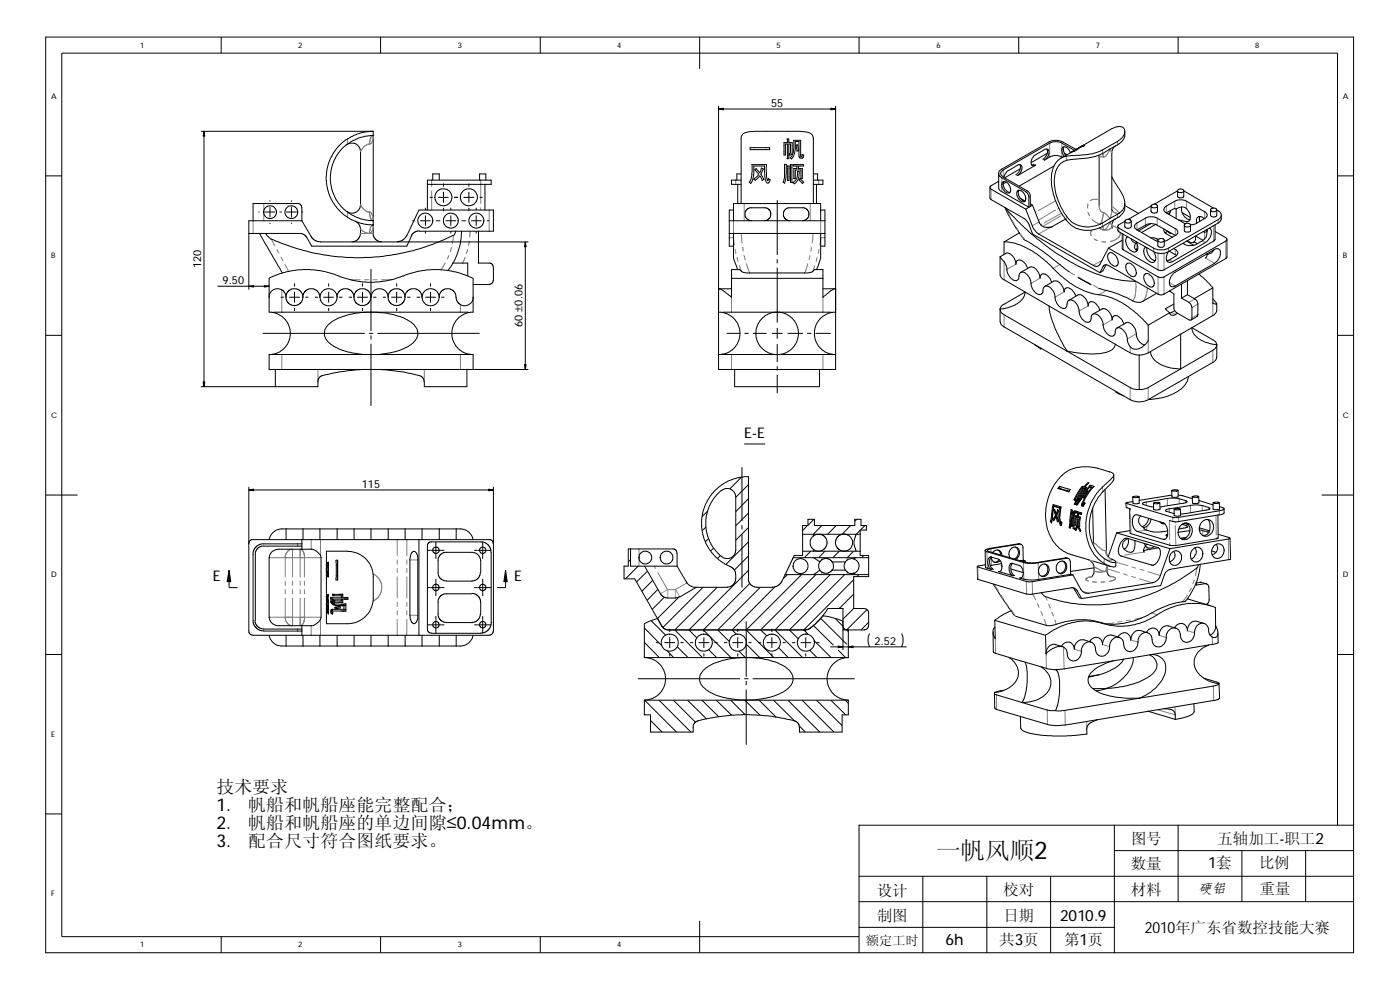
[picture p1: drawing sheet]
<svg xmlns="http://www.w3.org/2000/svg" width="420mm" height="297mm" viewBox="0 0 420 297" stroke-linecap="round" stroke-linejoin="round" font-family="sans-serif">
<defs><g id="words">
<text font-size="7.4" x="280.9" y="257.8">一帆风顺2</text>
<g font-size="5.3">
<text x="64.9" y="237.9">技术要求</text>
<text x="64.9" y="243.3">1.</text>
<text x="74.5" y="243.3">帆船和帆船座能完整配合；</text>
<text x="64.9" y="248.7">2.</text>
<text x="74.5" y="248.7">帆船和帆船座的单边间隙≤0.04mm。</text>
<text x="64.9" y="254">3.</text>
<text x="74.5" y="254">配合尺寸符合图纸要求。</text>
</g>
<g font-size="4.7">
<text x="339.4" y="253.1">图号</text>
<text x="365.3" y="253.1">五轴加工-职工2</text>
<text x="339.3" y="260.8">数量</text>
<text x="362.6" y="260.5">1套</text>
<text x="377.9" y="260.5">比例</text>
<text x="263.1" y="268.8">设计</text>
<text x="301.1" y="268.6">校对</text>
<text x="339.3" y="268.6">材料</text>
<text x="378" y="268.2">重量</text>
<text x="263.1" y="276.4">制图</text>
<text x="301.2" y="276.4">日期</text>
<text x="318.2" y="276.4">2010.9</text>
<text x="343.6" y="279.9">2010年广东省数控技能大赛</text>
<text x="283.8" y="283.5">6h</text>
<text x="299.9" y="283.6">共3页</text>
<text x="319.4" y="283.7">第1页</text>
</g>
<g font-size="4.4">
<text x="223.4" y="131.4">E-E</text>
<text x="63.8" y="174.4">E</text>
<text x="154.3" y="174.4">E</text>
</g>
<text font-size="4.1" x="359.8" y="268.1">硬铝</text>
<text font-size="4" x="259.8" y="283.6">额定工时</text>
<g font-size="3.3">
<text x="231.4" y="32">55</text>
<text x="60.4" y="80.5" transform="rotate(-90 60.4 80.5)">120</text>
<text x="66.8" y="85.2">9.50</text>
<text x="156.8" y="98.2" transform="rotate(-90 156.8 98.2)">60 ±0.06</text>
<text x="108.5" y="146.3">115</text>
<text x="262.5" y="193.4">2.52</text>
</g>
<g font-size="2.3">
<text x="42.1" y="14.3">1</text>
<text x="89.5" y="14.3">2</text>
<text x="137.4" y="14.3">3</text>
<text x="185.3" y="14.3">4</text>
<text x="233.1" y="14.3">5</text>
<text x="281" y="14.3">6</text>
<text x="328.8" y="14.3">7</text>
<text x="376.7" y="14.3">8</text>
<text x="15.3" y="29.6">A</text>
<text x="403" y="29.6">A</text>
<text x="15.3" y="77.4">B</text>
<text x="403" y="77.4">B</text>
<text x="15.3" y="125.3">C</text>
<text x="403" y="125.3">C</text>
<text x="15.3" y="173.2">D</text>
<text x="403" y="173.2">D</text>
<text x="15.3" y="221">E</text>
<text x="15.3" y="268.9">F</text>
<text x="42.1" y="284.2">1</text>
<text x="89.5" y="284.2">2</text>
<text x="137.4" y="284.2">3</text>
<text x="185.3" y="284.2">4</text>
</g>
</g></defs>
<g fill="none" stroke="#000" stroke-width=".3">
<path d="M13.7 11.1h392.5v274.8h-392.5zM66.4 11.1v4.8M114.2 11.1v4.8M162.1 11.1v4.8M210 11.1v9.6M257.8 11.1v4.8M305.7 11.1v4.8M353.6 11.1v4.8M60.3 39.4h51.7M61.2 39.4v76.6M112 39.4v31.2l.9 1.4 1.7 .6M112 39.4l-1.9 .2a13.9 13.9 0 0 0-12.1 12.3l-.1 2.1 .2 2 1.2 3.6 2.1 3.2 1.4 1.3 1.5 1.1a15.5 15.5 0 0 0 6.1 2.2l1.7 .1"/>
<path d="M215.6 31.8v79.1h35.2v-79.1M215.6 32.7h35.2M337.6 39.4v1.1a3.7 3.7 0 0 1-2.2 3l-4.5 2.6a21.1 21.1 0 0 1-8.8 1.7 5.7 5.7 0 0 0-4.3 1.8 6.8 6.8 0 0 0-1.4 4.1l.1 1.6a18.7 18.7 0 0 0 5.2 11.4 8.6 8.6 0 0 0 9.2 .2l5.6-3.4 .8-1.2 .3-1.8a19.8 19.8 0 0 0-3.4-6.5l-.5-1M13.7 52.8h4.8M98 54.2h.1M99.6 47h.1M104.1 43.5l1-.5h1.4l1.2 1 .5 1.2-.1 16.9-.7 1.2-1 .6-1.2 .1-1.1-.6M112.1 40.7l-1.9 .1a12.6 12.6 0 0 0-11 11v3.3l.9 3.2 1.4 2.6 1.5 1.8 1.2 .9M128.3 55.3h19.1v-1.3h-19.1v9M128.9 59.2h1M129.9 54v-1.8h1.9v1.8M131.5 59.2h3.1"/>
<path d="M133.1 55.1v.9M133.1 57.6v3.2M136.2 59.2h1.3M139.1 59.2h3.2M140.7 55.1v.9M140.7 57.6v3.2M143.9 54v-1.8h1.9v1.8M143.9 59.2h1M145.5 55.3v7.7M221.4 55.3v5.8M222.4 52.2h-1.3v1.8M222.4 54h-2.9v1.3h2.9"/>
<path d="M225.1 44.2h5.9v.7h-5.9zM225.6 49.4h4.4v3.7l.4 1.1 .2-.7a.76 .76 0 0 1 .4 .9 .76 .76 0 0 1-.6 .6l-.4-.4-.4-1-.2-3.8h-3.2v2.3l-.3 1.9-.6 1.1-.4-.5 .6-1.1 .1-.8zM226.5 50.9l.4-.3 1.1 1.2 .5-1.4a.46 .46 0 0 1 .6 .3 .46 .46 0 0 1-.2 .6l-.6 1 1 1.5-.5 .3-.8-1.3-1.3 1.3-.5-.4 .6-.4a.94 .94 0 0 0 .6-1.4zM235.5 49.3l.6 .1-.2 4-.4 1.6-.5-.4 .5-1.3zM236.2 41.7h.5v1.1h1v3.2l-.1 .3a.42 .42 0 0 1-.5 .2 .42 .42 0 0 1-.3-.4l.4-.1v-2.8h-.5v4.4h-.5l.1-4.4h-.6v3.3h-.4v-3.7h1zM236.3 49.8h.6l-.1 4.3h-.5zM237.2 49.4h.5v5.3h-.5zM238.1 49.4h3v.4h-1.4l-.2 .8h1.3v2.9h-.4v-2.5h-1.7v2.5h-.5v-2.9h.9l.2-.8h-1.2zM238.2 42.1h2.1v4.8l.4-.1v-.5l.5 .2-.3 .9h-1l-.1-.6v-4.4h-1.1l-.2 3.4-.3 1-.6 .9-.4-.3 .4-.5 .5-1.2zM238.9 43.5h.5l.3 1.7-.5 .1zM239.4 51.4l.5 .1-.3 2.2-1.2 1.4-.5-.3a2.83 2.83 0 0 0 1.5-2.5zM240.1 53.5l1.1 1.2-.4 .4-1-1.1z"/>
<path d="M244.1 52.2h1.3v1.8M244.1 54h2.9v1.3h-2.9M245 55.3v5.8M297.1 56.2v3.3l10.7 6.3 1.1 1.5 1 2.9 20.2 11.6M299.7 52v4.6l.2 .3 8.9 5.3M299.7 54.4l-2.4 1.3-.2 .7 10.7 6.4M300.7 54.8l.5-.3h.4l1.1 .8a2.5 2.5 0 0 1 .4 2.5l-.8 .1-.9-.6-.7-1.3zM301.1 55.1l.5 1.7 .9 .8 .6 .1M301.2 54.5l-.1 .6M302 54.6l-.9 .5M305.5 57.2l.7-.1 .7 .5a2.44 2.44 0 0 1 .6 2.9l-.7 .1-.5-.3-.7-.8-.5-1.1v-.7zM305.8 57.1l-.2 .9 .3 1 .8 1 1 .3-1.5-.8"/>
<path d="M306.1 49.4l.1 .3-.1 1.4-1.2 1.3M306.2 50.7l-4.7 2.7M310.3 49.3l-.7 .2M314.2 44.7l.1 1.5-.6 1-.7 .6M314.3 46l-4.8 2.8M316.3 49.8l-10.4 6M318.9 47.2l-1.4-.5h-1.3l-1.1 .3-1.7 1 .7-.5 .7-1.3-.2-1.3-.8-.2-3.3 1.9-.7 .8-.3 .9v.9l.4 .5 .9-.1-5.4 3.1 .7-.7a1.83 1.83 0 0 0 .1-2.5l-.5-.1-3.3 1.9-.6 .7-.5 1.2M319.3 44.1a2.75 2.75 0 0 0 .6 2.5M319.4 46l.8 .4M321.2 45.8l-.4-.9-.6-.6-.5-.2h-.6a1.34 1.34 0 0 0-.2 1.8l.5 .9M322.2 45.3l-.9 .5M322.2 45.3l.1 .1"/>
<path d="M322.3 45.4l-1.2 .4-2.7 1.6M322.4 45.2l1.4-.6-1.5 .8M322.5 45.2l-4.1-2.4-.9-.3-1.7 .1-15.3 8.9-.2 .8 .8 .8 7.8 4.7 .3 .7v3.4M322.9 44.8l-4.4-2.4-1.3-.3-1.4 .1-1.1 .4-14.8 8.7-.2 1.1 .8 .9 7.9 4.6 .4 1.2v3.1M322.9 44.8l-.3 .3M323.1 44.9l-1.7 .8M323.1 44.9h.1M323.1 44.9l-.9 .4M323.5 44.6l-.4 .1M323.5 44.6h.1M323.8 44.3l-.5 .3M323.8 44.3h.1"/>
<path d="M323.8 44.3l-.3 .3M324.2 44.1l-1.3 .7M324.2 44.1l-.4 .3M324.2 44.1h.1M324.5 44.1h-.3M324.5 44l1-.4-1 .5M324.5 43.9l-.6 .3M324.5 43.9l9.3-5.3a3.6 3.6 0 0 1 3.3-.3l.3 .4a3.4 3.4 0 0 1-2 3.7l-4.5 2.6a14.1 14.1 0 0 1-6.7 1.6l-3.7 .2a5.8 5.8 0 0 0-4.9 5.4l-.1 1.8 .3 2.9 .9 3.1 1.1 2.4a11.3 11.3 0 0 0 6 6.4l1.7 .3h1.7l2.7-.7 5.9-3.3 .8-.7a3.3 3.3 0 0 0 1-2.3v-1.1M324.5 44h.1M324.5 43.9l-.3 .2M324.5 44v.1M324.7 43.8l.5-.3-.7 .5z"/>
<path d="M329.8 46.6l.1 15.1M334.9 43.7a2.38 2.38 0 0 0-1.2 1.7v17.6M353.5 57l.7-.3 .3 .1a.53 .53 0 0 1 .7 .2 .53 .53 0 0 1-.2 .7l-1.2 .1-.4-.4zM401.4 52.8h4.8M74.7 70h15.8l1 .6 .5 .7M75.9 66.2v-5.1h13.8l.7 .6 .2 .6v3.9M77.6 63.6h.3M77.9 70l6.9 11.9M79.4 63.6h3.2M81 60.1v.4M81 62.1v3.1M81 66.8v.4"/>
<path d="M83.9 63.6h.7M85.9 63.6h3.2M87.5 60.1v.4M87.5 62.1v3.1M87.5 66.8v.4M90.6 66.2h-15.9v20.7M90.6 66.2l2.8 4.8M90.6 63.6h.3M93.4 70.9l1 1.2 1.8 .5h62.4M104.3 63.6a12.6 12.6 0 0 0 7.8 2.6M106.6 66.4l.8 .4 .6 1 .1 2.8-.8 1.4-1.6 .6M123.8 66.2h.7"/>
<path d="M125.8 69.4h22.3v-6.4h-22.4l-3.9 8.1-1 1-1.6 .4M125.8 69.3l-.8 .1-1.1 .6-1.8 3.9h-28.5l-1.5-2.6M126.1 66.2h3.1M127.7 62.3v.7M127.7 64.6v3.2M127.7 69.4v.6M130.8 66.2h1.3M133.1 62.3v1.1M133.7 66.2h3.2M135.3 62.3v.7M135.3 64.6v3.2M135.3 69.4v.6"/>
<path d="M135.9 78.9h4.5v3.8M136.7 69.4l-.2 .8-.5 .4a63.9 63.9 0 0 1-27.2 6.7h-2.4a65.9 65.9 0 0 1-25.3-5.7l-1.4-1.6M138.5 69.4a19.8 19.8 0 0 1-4 11.7M138.5 66.2h1.3M140.7 62.3v1.1M141.4 66.2h3.1M142.9 62.3v.7M142.9 64.6v3.2M142.9 69.4v.6M143.6 69.4v9.5h3.6l.5 .4 .4 .9v3.9l-.4 .8-.5 .4-5.2 .1M146.1 66.2h.7M157.6 72.6v38.3"/>
<path d="M218.9 70h28.7M218.9 66.2h28.7M220.1 70v6.4a10.1 10.1 0 0 0 1.3 4.5M220.1 66.2v-5.1h26.2v5.1M220.1 63h-1.2v10.9h1.2M222.4 61.1v-20a2.59 2.59 0 0 1 2.6-1.6h16.3a2.53 2.53 0 0 1 2.7 1.7l.1 19.9M225.6 66.2l-1.3-.4-.7-1 .2-1.5 .5-.6 .7-.4h5l.6 .4 .7 1-.1 1.4-.6 .7-1.2 .4M233.3 60.1v16.4M233.3 77.8v1.2M237.1 66.2l-1.3-.4-.7-1 .2-1.5 .5-.6 .7-.4h4.9l.7 .4 .6 1v1.4l-.9 .9-.9 .2M246.3 70v7.4l-1.2 3.5M246.3 63h1.3v10.9h-1.3"/>
<path d="M300.1 77v5.7l1 1.1 38.1 22.1 1.7 .6h1M301.3 72.6h1.2a24.1 24.1 0 0 1 13.9 8.3l2.2 2a21.2 21.2 0 0 0 13 5.9l.7 .1a28 28 0 0 1 12.3 8.7M301.3 72.6v3.7M301.6 62.3l.9 1.9a41.9 41.9 0 0 0 4.8 7.6M301.8 62.3l4.7 5.1 6 5.2a51.5 51.5 0 0 0 23.6 11.4l4.8 .4M305.9 69.9l-4.6 2.7M307.6 72.1a81.2 81.2 0 0 1 12.8 9.1l.5 .4M307.8 62.8l2.1 5.3 1.3 1.8 16.9 9.7a1.41 1.41 0 0 0 2-.3l2.6-4.8M308.8 62.2l-1 .6M309.2 61.9l-.4 .3M309.2 61.2l.7 .4M309.9 61.6l2.1 5.4 .3 .5 1 .6 2.2 .1 4.3-2.5"/>
<path d="M309.9 61.6l-.7 .3M332 79.4l-1 1.9-.9 .5M332.7 76l1.1-.1 1.1 .8a2.49 2.49 0 0 1 .3 3l-.9 .2-1.1-1a3.4 3.4 0 0 1-.7-2.5zM333.7 62.9l.1 .3M334.9 65.6l-.4 .2a2.96 2.96 0 0 0-.8 2.5l.1 .1M336.8 72.1l-4.1 2.4M337.6 61.7l4.1 2.3M337.7 66.1l1.1-.3a.56 .56 0 0 1 .7 .5 .56 .56 0 0 1-.6 .6l-.8-.1a.51 .51 0 0 1-.4-.7zM338 79.3l.4-.4h.7l.5 .4a2.88 2.88 0 0 1 1.1 3.5l-1.1 .1-1-.8a3.4 3.4 0 0 1-.7-2.6zM338.5 71.1a1.63 1.63 0 0 0-.3 2.4 2.46 2.46 0 0 0 2.8 2l.4-.5 .1-1.1-.6-1.5M339.4 71.6a2.28 2.28 0 0 0 1.5 1.4M340.9 73l-.2 .3a1.17 1.17 0 0 0 .6 1.8"/>
<path d="M340.9 73h.2M341.3 69l2.4-1.4a4.2 4.2 0 0 1 3.4-.2l5.6 3.2M341.5 74.6l-.6 .4M343.8 74.2l-.3 .3a3 3 0 0 0 .3 2.7l.1 .2a2.35 2.35 0 0 0 2.5 1.2l.4-.6 .1-.8-.6-1.6M344.3 74.4v1.2l.6 1.3a2.17 2.17 0 0 0 1.8 1.3M345.3 71.3l1.3 .1 1 .5M345.4 67.1l-3.7 2.2M345.5 61.6l.2-.1a1.2 1.2 0 0 1 1.4-.1l.1 .2a.43 .43 0 0 1 .2 .5 .43 .43 0 0 1-.5 .2h-1.1l-.4-.4zM346.5 61.2l6.9-3.9 .1 1.8 .5 .3 1.1-.2 .2-1.9 8.9 5.1M346.8 67.3l-4.2 2.5M347.4 61.8v1.7l-.4 .3a1.11 1.11 0 0 1-1.3-.1l-.3-.3v-1.6l-6.8 4M347.5 72.1v1.7l.5 .4h.9l.5-.4v-1.7"/>
<path d="M347.6 71.8l.5-.2 .8 .1a.52 .52 0 0 1 .4 .5 .52 .52 0 0 1-.6 .5l-1-.2-.2-.3zM349.3 68.7l-.1 .4 .3 .6 2.4 1.5M349.7 69.9l.8-.5 .4 .6h.7M350 63.9a1.06 1.06 0 0 1-.8-1 1.06 1.06 0 0 1 .8-1.1l3-1.7 2-.1 1 .3 5.9 3.4 .4 .7v.4l-.4 .6-3.1 1.8-1.5 .2M350 63.9l5.7 3.3M350.9 75.4l2.2 1.3M351.1 63.8l-.6 .4M351.4 63.2l-.5 1.2M352.3 74.6l1.1 .9-.1 .9-.3 .4-2.1 1.2-.7 .2M352.7 70.6l.8-.7v-.4l-.5-.8-6.4-3.6h-2.2l-3.2 1.8a1.06 1.06 0 0 0-.8 1 1.06 1.06 0 0 0 .8 1l6.3 3.5M352.7 70.6l-3.3 1.8M353 62.7a2.62 2.62 0 0 1 4.2 1.8v1.2a1.2 1.2 0 0 1-1.9 .6l-1.6-.3"/>
<path d="M353 62.7h-.8l-2.2 1.2M353 62.7v2.9M354.6 62.1l.1 1.2a3.2 3.2 0 0 0 2.4 2.7M354.8 63.8l2.4 1.4M355.4 67.5v1.9l.5 .2h.9l.5-.3v-1.8M355.4 67.3l.6-.3 1 .1a.49 .49 0 0 1 .3 .4 .49 .49 0 0 1-.3 .5h-1.2l-.4-.2zM356.1 72.3l2.1 1.3M356.4 72.2l1 .6h.7l.2-.2M358.3 72.6l1 .5M358.6 70.9l.1 .2a1.17 1.17 0 0 1-.4 1.5M358.8 70.8l2.2 1.3M360.1 65l-.2 .6 .2 .9"/>
<path d="M361.1 69.5l.8 .1 .3-.1 .1-.6-.1 1.3a3 3 0 0 1-1.4 2l-2 1.2-.9 .3-1.7-.1-1.2-.6M361.4 65.6l-.8-.5-.9-.1-.5 .6v1.4M362 68.9l.3 .1M362.2 76.1l.1 .3M362.3 76.3l-.2 .8-.3 .3M362.3 76.1v.2M363 68.4a2.36 2.36 0 0 1-.2 3.3l-.6 .8-10.3 6a1.13 1.13 0 0 1-1.9-.7l.1-1.1 .5-1.1M363.3 63v1.5a1.03 1.03 0 0 0 .9 .6 1.03 1.03 0 0 0 1-.6v-1.5l.6 .4 .7 .8v.7l-.7 .8-15.2 8.8-1.3 .5h-1.7l-1.1-.4-10.8-6.2-.3-.3 .3-.7 1.9-1v1.7l.4 .3h1.1l.4-.4v-1.6M363.4 62.7l1.2-.3a.55 .55 0 0 1 .6 .5 .55 .55 0 0 1-.5 .6l-1.2-.1zM364.2 75a2.12 2.12 0 0 1-1.9 1.3M364.7 67.4v4.5l-.4 .4-15 8.7-.8 .2-.9-.2-10.5-6-.3-.4v-4.6M364.7 69.5l3.4 2 .1 .6-19.3 11.2-1.3-.2-14.9-8.6"/>
<path d="M366.5 64.5v1.4l-.2 .5-.7 .5-15 8.7-1.8 .5-2-.3-11-6.3-.4-.4v-1.2M368.2 71.8l-.1 5.6-19.1 11-1.4-.1-15.4-8.9h-.6l-.5 .4-1 2M65.3 85.9h15.5M81.6 93.7l.3 .1M81.9 93.8l2.2 .8 1.6 1.4 .8 1.2 .6 2.1-.2 2.6-.9 1.8-1.9 1.8-2.2 .8M81.9 93.8h59M84.2 89.2h1M84.5 87l.9 .7 .5 1.5M84.6 87l-.9-.4h-.9a2.53 2.53 0 0 0-2 2.6M86.8 89.2h3.2M88.4 85v1M88.4 87.6v3.2"/>
<path d="M88.4 92.4v.9M90.8 89.2l.6-1.7 1.4-.9h1.3l1 .6 .7 1.1 .2 .9M91.6 89.2h.9M94.5 89.2h.9M96 89.2a2.81 2.81 0 0 0 1.7 2.4h1.4a2.58 2.58 0 0 0 2-1.7l.1-.7M96 89.2a2.81 2.81 0 0 1 1.7-2.4l1.4-.1a2.58 2.58 0 0 1 2 1.8l.1 .7M97 89.2h3.2M98.6 85v1M98.6 87.6v3.2M98.6 92.4v.9M98.7 97.2a20.1 20.1 0 0 1 12.6-3.5h1.6a20.1 20.1 0 0 1 11.1 3.4l1.1 1.6 .3 1.9a6.7 6.7 0 0 1-4.6 4.2l-3.6 1.1a29.3 29.3 0 0 1-9.9 .2 14.2 14.2 0 0 1-9.3-4l-.6-1.4v-1.2l.2-.8zM101.2 89.2v-.7l.5-1 1.3-.9h1.3l1 .6 .8 1.1 .2 .9"/>
<path d="M101.6 82.8l-1.1-.5-4.2-1.1-5.6-.3-4.4 .6-5 1.7-.5 .3v10.2l1.1 .1M101.8 89.2h1M104.6 89.2h1.1M106.3 89.2v.8l.6 1 1 .6 .9 .1 .8-.1 1-.6 .6-1 .1-.8M106.3 89.2v-.7l.5-1 1.3-.9h1.3l1 .6 .8 1.1 .1 .9M107.2 89.2h3.2M108.8 85v1M108.8 87.6v3.2M108.8 92.4v.9M111.3 89.2a2.7 2.7 0 0 1 2.2-2.6l1 .1a2.54 2.54 0 0 1 2 2.5M111.3 80.7v18.6M112 89.2h.9"/>
<path d="M114.9 89.2h.9M116.5 89.2l.1 .8 .6 1 .9 .6 .9 .1 .9-.1 .9-.6 .6-1 .2-.8M116.5 89.2v-.7l.5-1 1.4-.9h1.2l1 .6 .8 1.1 .2 .9M117.4 89.2h3.2M119 85v1M119 87.6v3.2M119 92.4v.9M121 82.7l-3.4 1.2-5.2 .8-5.4-.3-5.3-1.6M121.1 82.8l1.1-.5 4.2-1.1 5.6-.3 5 .7 4.9 1.9M121.6 89.2v-.7l.5-1 1.3-.9h1.3l1 .6 .8 1.1 .2 .9M122.2 89.2h1M125.1 89.2h1"/>
<path d="M126.7 89.2a2.7 2.7 0 0 0 2.1 2.5h.9l.8-.3a2.7 2.7 0 0 0 1.3-2.2M126.7 89.2a2.7 2.7 0 0 1 2.1-2.6h.9l.8 .4a2.7 2.7 0 0 1 1.3 2.2M127.7 89.2h3.1M129.2 85v1M129.2 87.6v3.2M129.2 92.4v.9M131.8 89.2v-.7l.5-1 1.4-.9h1.3l1 .6 .7 1.1 .2 .9M132.4 89.2h.9M136.8 89.2l.2 .8 .8 1.1 .9 .5 1.2 .1a2.51 2.51 0 0 0 2.1-2.5M140.9 93.8l-1.8 .5-1.9 1.4-1.1 1.7-.5 1.8 .2 2.5 1 2.1 1.9 1.7 2.2 .8M140.9 93.8h.2M142 83.5v10.2l-1.1 .1"/>
<path d="M215.6 93.7l1.2 .1M215.6 86.6h3.9M216.7 93.8h.2M216.8 93.8h32.9M216.8 93.8l2.2 .8 1.6 1.4 1.1 1.7 .4 1.8-.3 2.4-1.2 2.2-1.6 1.4-2.2 .8M219.5 83.5v5.7l-1.5-1.2a3.5 3.5 0 0 0-2.3-1.3l-.1 .3M219.5 83.5v-2.6h2.6a1.9 1.9 0 0 0 1.8 1h18.7l1.2-.3 .6-.7h2.6v2.6M219.5 83.5h27.5M233.3 80.3v16.5M233.3 98.4v3.2M247 83.5v5.7l2.9-2.3 .8-.3 .1 .4M247 86.6h3.5"/>
<path d="M249.4 93.8h.4M249.7 93.8l-2 .6-1.7 1.3-1.1 1.9-.5 1.6 .2 2.5 1 2.1 1 1.1 1.1 .8 2 .6M250.6 86.6h.2M250.8 93.7l-1.1 .1M300.1 92.7l.1 .4a1.71 1.71 0 0 0 1.1 1.3l37.9 21.9a4.3 4.3 0 0 0 2.7 .6M300.1 92.7v3.8a1.92 1.92 0 0 0 1.2 1.6l38.1 22 1.5 .4h2.1l1.5-.5 19.5-11.3a1.92 1.92 0 0 0 1.2-1.6v-3.7M300.7 91.6l6.9-3.9-.1 .6a6.7 6.7 0 0 1-5.5 4.1l-1.9 .3zM306.3 81.7l2.7-1.5a2.43 2.43 0 0 1 2.7 1.7l.5 1.5 .3-1.1a2.45 2.45 0 0 1 2.9 1.8l.2 .6M308.4 80.5l-.6-1.2-1.3-1.2-1.2 .1-.3 .4-.1 .7-.1-1-.3-.5a3.5 3.5 0 0 0-2-1.9l-.7 .1-1.7 1.1 1.8 2.4 .4 2.4 .8 1.3 .9 .8 1.1 .2 .6-.6 .1-1.1 .5-.8 1.3 .1 1.4 1.6 .4 1 .1 1.2 .7 1.6a2.11 2.11 0 0 0 2.4 1.1l.4-.7v-.9l.4-.7 .4-.2 1.1 .2 1 1 .4 .7 .4 2.3 .4 .7a2.32 2.32 0 0 0 2.7 1.7l.4-.6 .1-.8a1.18 1.18 0 0 1 .9-1 1.18 1.18 0 0 1 1.3 .5l1.1 1.6 .3 2 .5 1.2 1 1 .8 .4 .9-.2 .4-.8 .2-1.2 .4-.3h.7l1.1 .6 .8 1.2 .7 2.9 1.1 1.5 .8 .5 .9-.1 .4-.5 .3-1.6 .5-.4h.6l.9 .5 1 1.3 .4 2.1a3.4 3.4 0 0 0 2.1 2.6h.9l1.3-.5 1.8-1.7 .2-.4v-4.6M313.5 86l2.9-1.7 .8 .1a3.9 3.9 0 0 1 2.1 2.4l.1 .8v-.4a1.29 1.29 0 0 1 1-.9 1.29 1.29 0 0 1 1.2 .6l.9 1.1 .3 .9M314.8 91.8l.1 .2a32 32 0 0 0 5.1 12.8l.2 .6a26.4 26.4 0 0 0 12.2 .2l1.1-.5 .8-.7 .4-1.2M320.8 90.1l2.9-1.7h.6l.7 .4 .9 .9 .4 .8 .3 1.3v-.3a1.26 1.26 0 0 1 1-1 1.26 1.26 0 0 1 1.2 .5l1.1 1.4 .1 .7"/>
<path d="M323.5 83.3l3.9 2.1-3.6-2.1M328 94.3l2.7-1.6 .7-.1 .7 .2 .9 1 .6 1 .2 1.2 .4-1.1 1.2-.1 1.1 .8 .8 1.6M329.8 86.6l.8 .2a37.3 37.3 0 0 1 10.2 3.8l1.4 .1 .7-.2 4.2-2.5M335.2 98.4l2.7-1.5a2.17 2.17 0 0 1 2.5 1.4l.6 1.2v1.3l.4 .9 1.3 1.5 .9 .3M343.4 82.4l.4-.3 .9 .1 1.1 1.1a2.32 2.32 0 0 1 .4 2.5l-.4 .3h-.5l-1.3-.9a3.2 3.2 0 0 1-.6-2.7zM350.9 87.3l1.4 .9v4.5l.4 .8 4.1 2.5h.6l.3-.4-.1-3.8-.6-.9-2.4-1.5M351 93.8l.3 .6 .3 .2h.7l1.1-.6M351 93.8l-6.4 3.8M352 82.2l12.7-7.5 .9-.1a2.31 2.31 0 0 1-.1 3.4l-1 1-12 7a1.1 1.1 0 0 1-1.2-.2 1.1 1.1 0 0 1-.4-1.1l.4-1.4zM352.3 91.2l-2.5 1.5 1.2 1.1M352.6 93.2l-1.6 .7M354.6 85.3v4.1"/>
<path d="M356.4 88.4l2.3 1.4 .5 .5 .3 .7-.1 3.9-1.9 1.1M356.4 88.4l-1.8 1M356.4 84.2v4.2M357.7 98.3l6.4 3.7a1.55 1.55 0 0 1 1 1.2l.1 .2-1.1-.1-2.7-.7a5.4 5.4 0 0 1-3.7-4.3zM359.8 82.2l2.1 1.9 2.1 2.3M364 86.4v4.6l.3 .1a.49 .49 0 0 0 .9 0l-1.2-1.4M364 86.4l-5.6 3.2M365.2 91.1l-.1 2.5-.8 .9-10 5.8M13.7 100.6h4.8M60.3 116h22.3M78.8 100h30.7M81.9 106.3h59"/>
<path d="M81.9 106.3l-1.1 .1v4.5h61.2M81.9 106.3l-.2 .1M82.6 110.9v5.1M96.8 112.6l-.7 .4-.6 .7-.1 2.3h-12.8M96.9 112.7a57.1 57.1 0 0 1 11.7-1.8 49.2 49.2 0 0 1 10.4 .5l2.2 .2 4.6 1.1M110.7 100h1.3M111.3 100.6v1.3M111.3 103.2v18.6M113.3 100h30.6M125.9 112.7l.9 .5 .5 .9v.5M140.1 110.9v5.1h-12.8v-1.4M140.9 106.3l1.1 .1v4.5"/>
<path d="M140.9 106.3l.2 .1M142 110.9h16.6M216.7 106.3h.3M216.8 106.3h32.9M216.8 106.3l-1.2 .1M218.1 100h4.1M220.5 110.9v5.1h25.5v-5.1M223.4 100h1.3M226 100h4M231.6 100h3.3M233.3 103.2v5.5M233.3 109.9v1.3"/>
<path d="M233.3 112.5v5.5M236.4 100h4.6M242.2 100h1.3M244.8 100h4.5M249.5 106.3h.3M249.7 106.3l1.1 .1M310.6 103.4l1.7 1.3M312.3 104.4v.3M312.6 104.6l-.3 .1M334.9 117.5v.2l.7 .4 1.5 .6M341.9 106.5v10.4M345.3 105.4a5.7 5.7 0 0 0 4.4 4.5l2.2 .6 2.4 .2"/>
<path d="M354.3 100.3l-9.7 5.6-1.4 .5-1.3 .1M354.3 110.7l-10 5.7-2.4 .5M354.3 100.3v10.4M356.7 113a7.1 7.1 0 0 1-5 5.3l-.8 .3a14.2 14.2 0 0 1-5 1.1l-1.1 .1M365.2 103.4l-.3 .9-.4 .5-10.2 5.9M401.4 100.6h4.8M223.4 133.2h6.2M13.7 148.5h9.6M74.7 146.1v43.7l.6 .6 .6 .2h70.9l.6-.2 .5-.5 .2-.6v-43.2M74.7 147h73.4M85.9 158.7h5M85.9 158.7h-1.3a4 4 0 0 0-3.8 3.2"/>
<path d="M85.9 158.7v3.2M90.9 158.7h5.1M90.9 158.7v3.2M96 158.7h5.2M96 158.7v3.2M101.2 158.7h5.1M101.2 158.7v3.2M106.3 158.7h5M106.3 158.7v3.2M111.3 158.7h5.2M111.3 158.7v3.2M116.5 158.7h5.1"/>
<path d="M116.5 158.7v3.2M121.6 158.7h5.1M121.6 158.7v3.2M126.7 158.7h5.1M126.7 158.7v3.2M131.8 158.7h5.1M131.8 158.7v3.2M136.9 158.7h1.3a3.8 3.8 0 0 1 3.7 3.2M136.9 158.7v3.2M210.6 157.8h.1M211.9 158.1l-1.2 1.1M212.4 153.3l-1.7 1.7"/>
<path d="M215.1 148.4l1.9-1.6 .7-.2h1.1l.9 .4 .7 .7 .4 1.2v16.4l-.4 1.2-.7 .7-.9 .4-1.8-.3-1.7-1.4-1.9-2.6-1.3-3.4-.3-1.5 .2-3.9 1.2-3.3zM222.5 143.2l-3.5 3.5M222.7 140.2v16.1M222.7 157.6v1.3M224.6 145.4l-3.8 3.8M224.6 149.6l-3.8 3.9M224.6 154l-3.8 3.8M224.6 158.3l-3.8 3.8M242.3 157.7l-1.4 1.5M244.3 155.8l-1.8 1.8M246.6 157.7l-2.5 2.6 .1 .5M251 157.7l-2.6 2.6"/>
<path d="M255.3 157.7l-2.6 2.6M257.1 155.8l-.6 .6M258.1 159.1l-1.1 1.2M259.6 157.7l-1.4 1.3M315.2 156.4h.3M315.5 156.4l.1 .2M315.6 154.3l-.4 2.1M315.9 154.2l-.4 2.2M315.9 154.2l-.3 .1M316 155.7h.2M316.2 151.9l-.6 5-.4-.5M316.2 153.1l.3-.3 .5 1.4"/>
<path d="M316.2 153.1l.5 1.5M316.2 155.7l.2 .3M316.2 151.9l1.9 .5M316.2 151.9l2.1 .5M316.3 151.4l-.4 2.8M316.5 153l.5 1.6M316.5 153h.1M316.5 153l-.3 .1M316.7 154.6l-.7 1.1M316.7 154.6h.3M316.9 155.1l-.7 1.1-.2-.5M316.9 155.1h.3l.4 1.3"/>
<path d="M317 154.2l.4-1.3a.51 .51 0 0 1 .4 .4 .51 .51 0 0 1-.3 .5 2.26 2.26 0 0 0 .2 2.6l-.4 .2-.4-1.5M317 154.6l-.8 1.1M317.5 146.6h.3M317.6 153.1l-.4 1.1h-.2M317.8 146.6l3.1 .8M317.9 145.9l3.3 .9-.1 .2a.51 .51 0 0 1-.4 .6 .51 .51 0 0 1-.6-.3l-2.6-.7zM318.1 152.4l-.3 3.6 .4 1.5 .3 .2 .1-.3a.66 .66 0 0 0-.3-1v.5l-.3-1.7 .4-3.1-2.3-.7-.5 2.9M318.1 152.4h.2M318.2 146l-.4 .6M318.3 152.4a8.2 8.2 0 0 0 .1 4.9l.1 .3M318.6 156.7v.2h-.3M321.1 158.1l.1 .1"/>
<path d="M321.1 158.1l-.2 .1M321.2 157.3l-.1 .8M321.5 152.9l.3 .2-.3 1.1-.4 4.3-.2-.6zM321.6 157.8h.2M321.7 153l-.2 1.2M322.2 153.6l-.4 2v2.3l-.2-.1M322.2 153.6l-.3-.1-.2 .7-.1 3.6M322.2 153.6l-.1 .6M322.3 150h.4M322.4 153.3l.3 .1-.4 2.1 .1 3.2-.3-.1v-2.9zM322.4 158.5l-.3 .1M322.6 157.5h.2"/>
<path d="M322.7 153.4l-.1 .6M322.7 158.7l.3 .2M322.7 158.7l-.2 .1M322.7 151.2v.1M322.7 151.2l-.3 .1M322.8 153.9l.1-.5 1.7 .5-.1 .5-.7-.3M322.8 153.9l.7 .1M322.8 149.4l-.2 .6M323 155.1l-.2 2.5-.2-.1M323 155.1l.9 .3M323 155.1l1.2 .3M323 154.7v.4"/>
<path d="M323.1 153.8l.7 .2M323.1 150.4l-.4 .8M323.1 153.8l-.3 .1M323.2 153.5l-.1 .3M323.3 154.8l-.6-.1-.1 2.8M323.3 155.6l.3 .2-.2 2-.6 1.4a.48 .48 0 0 1-.3-.5 .48 .48 0 0 1 .4-.4zM323.3 150.3h.2M323.3 151.2v.1M323.3 151.2h-.3M323.5 154l-.2 .8M323.5 155.8l-.2 2-.6 .9M323.6 157.9l.8 1.3-.2 .3a1.52 1.52 0 0 1-.6-1.6z"/>
<path d="M323.7 158.2l.6 1M323.7 149.8l-.1 .4M323.7 158.2l-.3 .1M323.8 149.6l-.4 .2-.1 .5M323.8 154.1l-.3 .8 .7 .2-.2 2.9h-.2M323.8 154.1l.8 .1M323.8 154l-.3 .8h-.2M323.8 158.1l-.1 .1M323.8 154h-.3M323.9 155.4l-.1 2.6M323.9 155.4h.3M324 149.6l-.4 .2"/>
<path d="M324 157.9l-.2 .1M324 149.5l-.2 .1M324.2 155.4v.1M324.7 146.4l-1.6 2.5-.5 1.2-.3-.1M324.7 151.1v.7M324.7 146.4l.3 .1M324.7 151.8h.3M324.7 151.8h.5M324.7 151.1h.3M324.7 146.4l.7 .1M325 151.2v.6M325 151.8h.1"/>
<path d="M325 146.5l-1.7 2.8-.9 2M325 151.1a15.8 15.8 0 0 1 3.3-5.2l-1.1-.3-4.2 5.6M325 148.8l-1.7 2.4M325 146l-.3 .4M325 146.5h.4M325.2 146.6l-1.9 3-.6 1.8-.3-.1M325.2 146.6l.3 .1M325.2 146.6l.7 .1h-.4M325.4 146.1l.9-1.1 .5-.1-1.2 1.2 .5 .2-2.3 3.8-.5 .2M325.4 146.1l-.6-.2-1.5 2-1 2.1M325.4 146.5l-.1 .1M325.5 146.7l-1.7 2.9"/>
<path d="M325.5 149l-.3 .4M325.6 151l-.6 .8M325.6 151l-.1-.3-.4 .6h-.1v-.2M325.6 151l-.2 .3h-.4M325.7 146l-.3 .1M326.1 147.3h.4l-1.1 2.1h-.3zM327 146.2l-1.5 1.7-2 3.3-.3 .4-.2-.4M327 146.2l.7 .1M327 146.2h1l-.3 .1M327.5 145.7l-.4 .4M327.7 146.3l-1.9 2.5-1.1 2.3M327.9 152.4l.3 11.3"/>
<path d="M334.3 142.5l-.1 1.7-2.7 2.8a16.4 16.4 0 0 0-4.6 10.1v1.8a10.7 10.7 0 0 0 6.9 9.8l.9 .1a.72 .72 0 0 0-.8-1l-.8-.3a2.19 2.19 0 0 1-1-1.8l-.5-18.9M335.1 159.9l16 4.7M335.1 159.9l-2.5 7.2M337.9 150.9l.1 1.4 1.3 .4M339 152.6l.2 7.4 12.1 3.7h1.6l12.6-2.1v-7.1M339.2 159.2l-4.1 .7M339.9 149.1l.6-.2 1.4 .1-.6 .3zM340 150.5l-1.8 .2-.3 .3 14.4 4.3h1.3l12.3-2 1-.3 .5-.3-.3-.4-1.1-.3M340.3 154.8l.4-.3h.5l7.8 2.3a2.64 2.64 0 0 1 1.4 2.1v2l-.8 .9-8.4-2.3-.8-.9-.5-1v-1.8zM341.9 149v2l-.4 .2-1.5-.2-.1-1.9M342.3 154.8l-.6 1v.9l.4 .7 1.6 1.5 2.3 .7h2.4l2-.3M344.7 155.6a2.84 2.84 0 0 1-2 2.4"/>
<path d="M345.4 155.7a3.1 3.1 0 0 1-2.2 2.7M346.3 150.8l1.5-.1 .3 .3-1.5 .2-.3-.1zM348.1 150.9v1.9l-.6 .2-1.3-.1v-1.9M348.1 156.5l.6 .6 .9 .1M348.1 152.1l7.2-1.1 1-.5-2.6-1h-2.8l-7.2 1.2-.9 .4 .4 .3 3 .8M349.2 156.9l-.6 .1M351.6 147.2l.1 1.9 .2 .1 1.7-.1v-1.9M351.6 147.2l.9-.3 1.1 .2-.4 .2zM351.7 148.6l-9.8 1.5M352.4 154.1l-2.4-.7-.2-.3 .9-.4 7.4-1.2 2.2 .1 2.8 .8a.61 .61 0 0 1-.7 .6l-8.1 1.2M352.4 152.8v1.9l.6 .2 1.3-.2-.1-1.9M352.5 152.7l1.6-.1 .1 .3-1.1 .1-.7-.1z"/>
<path d="M353.6 148.5l1.3 .2 3 .9M354.2 157.8l.9-.7 1.1-.2a1.94 1.94 0 0 1 1.6 1.7l-.1 1.2a2.58 2.58 0 0 1-1.7 2.1h-1a2.03 2.03 0 0 1-1.4-2.1l.1-.9zM354.8 157.3l1.2 .4 .4 .4-2.7 .7M355.4 157l1.2 .4M356 156.9a2.15 2.15 0 0 1 1.1 1.8v.5a3.5 3.5 0 0 1-1.2 2.2M357.1 159.2l-3.5 .5M357.9 149l1.4-.2 .4 .2-1.6 .2zM359.7 149l.1 1.9-.4 .2-1.5-.1-.1-2M359.7 150.1l4.4 1.4M359.9 159l3 .6M359.9 158.4l3.1 .9M360.5 156.8l1.3-.9h.9a2.17 2.17 0 0 1 1.5 1.5v1.4a3.2 3.2 0 0 1-1.9 2.1l-.9-.1a2.26 2.26 0 0 1-1.5-2l.1-.9z"/>
<path d="M362.4 155.9l.6 .6 .1 .6v1.6a2.12 2.12 0 0 1-2.1 2M364.1 150.8l1.5-.1 .3 .2-1.5 .2zM365.9 150.8l.1 2-.5 .1-1.4-.1v-1.9M367.4 152.6v1.4l-1 .5-13.1 2.1-1.3-.1-1.1-.3M396.7 148.5h9.5M68.7 171.1v5.2h2.6M74.7 163.2l.1-.7 .6-.6h71.8l.7 .6 .2 .7M81.5 165.6l.7-.5 1-.3h10.4a3.7 3.7 0 0 1 2.8 2.5v17.9a3.4 3.4 0 0 1-2.8 2.5h-10.5l-1.1-.5a2.57 2.57 0 0 1-1.2-2v-18l.1-.7zM90.6 163.2h-12.2l-1.3 .6-.7 .8-.5 1v21.2l.5 1 1 1 1.8 .5h11.4M90.6 163.9h-12.1l-1 .5-.5 .6-.4 .7v20.4M90.6 161.9v2.9M98 169v1.7"/>
<path d="M98 170v1.7M98 178.8v1.5h.6M98 179.4h.5M98 171.1h.1M98 168.7h.6v4.4h-.6v5.4h.6v.5l-.6-.1v-.4h.6M98 168.7v-3.3h6.3a7.7 7.7 0 0 1 7.7 7.7v6.3a7.8 7.8 0 0 1-7.7 7.7h-6.3v-4.4M98 168.7v.5l.5 .1M98 171.1l.3 .5-.1 .6-.2-.8M98 170.7l.2-1.2-.2 1.6M98 171.4v1.3M98 171.4h.1M98 170.7h.1"/>
<path d="M98.2 179.4h.3v.5h-.5M98.2 173h.4M98.3 178.5v.3M98.3 179.4v.5M98.5 172.5l-.5 .1v.4M98.5 172.5h-.2v.5M98.5 169.3v3.2M98.6 168.8h-.3l.2 .5M99.2 179.3h5.2v.5h-5.2zM99.6 179.4v.4M100.2 178.3v.5M100.8 168.1h.5v5.9h-.5z"/>
<path d="M101.3 168.1v5.9M101.9 178.3h1v1.1M102.4 178.8v.6M102.4 179.8v.5M102.9 179.8v1l-1-.1M102.9 178.3h-3.1v.5h3.1M104.4 179.3l-1 .1M123.6 165.7a.87 .87 0 0 1 1-.2 .87 .87 0 0 1 .5 .8l.3 .8v18.3l-.3 .9a.89 .89 0 0 1-.7 .8 .89 .89 0 0 1-1-.6l-.4-1.6v-17.2zM125.7 161.9v28.7M128.3 165.1h5M128.3 176.3h5M130.8 162.6v5.1"/>
<path d="M130.8 173.7v5.1M141.6 178.2h-8.3l-1 .5-.8 1.3 .1 5.1 .7 1.1 1 .5 8.3 .1 .9-.2 .8-.5 .7-1 .2-.8M141.6 178.1h.6l1 .4 .8 1 .3 1.2v3.6M142.3 165.1h5.1M142.3 176.3h5.1M144.2 171.8l-.2 .9-.7 1-.8 .5-.9 .2-8.3-.1-1-.5-.7-1.1-.1-5.1 .8-1.4 1-.5h8.3a2.42 2.42 0 0 1 2.4 1.5l.3 1v3.6M144.9 162.6v5.1M144.9 173.7v5.1M151.7 171.1v5.2h-2.5M189.2 164.7h13.2l.6 .6 .2 .7v3.9M189.2 167.9l-.6 .6M189.2 164.7h-.6v5.2h-1.3v3.8h3.2l8 14"/>
<path d="M189.2 164.7v5.2h4.3M191.5 169.9l-3.8 3.8M193.5 169.9l5.2 8.9 1.6 .6h2.4l1.3-.4M193.5 169.9h9.7M194.3 171.4l-3.3 3.2M195.9 174.1l-3.3 3.3M197.4 176.8l-3.2 3.3M199.4 179.2l-3.7 3.6M203.2 169.9l2.8 4.7M203.6 179.3l-6.2 6.2M209 176.2l-5 2.9M211 176.2l-12 12"/>
<path d="M212.7 161.6l-1 1M214.2 164.5l-.9 .8M215.2 176.2l-12.7 12.8 8.3 8.3M216.2 166.7l-.9 .9M219.1 170l1.1 .7 .6 1.7-.2 2.1-1 1.3-1.3 .4h-9.5a3.1 3.1 0 0 1-2.8-1.7M219.2 170l-1.6-.7-2.6-2-2.1-2.3-.9-1.6-.8-1.8-.5-2.6-.1-3.2 .2-1.7 .6-2 .9-2 1.3-1.9 2-2 1.9-1.3 2.5-1.2 2.6-.6 2-.1 .1 31.5 .8 1.1 1 .5h6l1-.4 .9-.8 1.2-2.5M222.7 160.1v16.2M224.6 162.6l-6.8 6.8M224.6 166.8l-4.2 4.3M224.6 171.1l-17.8 17.9 2.3 2.4M225 175l-13.9 14 8.3 8.3M228.2 176.2l-12.8 12.8 3.5 3.5"/>
<path d="M232.5 176.1l-12.8 12.9 1.3 1.3M235.6 172.4h25.1M236.3 172.4l-1.2 1.1M238.1 167.3l-2.5 5.1M238.1 167.3h22.6M240.5 172.4l-16.6 16.6 8.3 8.3M240.9 160.3v5.1M240.9 165.4v1.3h-2.6l-.2 .6M240.9 160.3v-2.6h1.6v-1.9h1.9v1.9h12.1v-1.9h1.9v1.9h1.6v1.3h-1.9v1.3M240.9 165.4h17.2M240.9 160.3h17.2M243.3 165.4l-1.9 1.9"/>
<path d="M244.1 167.3l2 1.2M244.2 160.8l-.6 .5-.4 .9 .1 1.7 .9 1M244.2 164.9l-.1 .5M244.2 160.8l.9-.5 1.7 .2 .9 .7 .5 1.4-.2 1.3-1.2 1.2-1.5 .3-1.1-.5M244.9 172.4l-16.6 16.6 1.8 1.8M246.1 168.5l.8-.7 1.4-.2 1 .4 .5 .6M246.1 168.5l-.4 .9v1l.4 .7M246.1 171.1l-2 1.3M247.6 165.4l-1.9 1.9M249.2 172.4l-16.6 16.6 8.3 8.3M249.7 171l-.4 .6-.9 .4-1.3-.1-1-.8M249.8 168.6l.3 .8v1l-.3 .7h3.9"/>
<path d="M249.8 168.6h3.9M251.9 165.4l-2 1.9M253.5 172.4l-16.6 16.6 2.7 2.7M253.7 168.6l-.4 .9 .1 1 .3 .6M253.7 171.1l.6 .5M254.3 165.1l-.8 .3-1.4-.3-1.1-1.2-.3-.9 .3-1.3 .7-1 .4-.1a2.67 2.67 0 0 1 3.8 1.6v1.2l-.5 1.1-1.1 .7M254.3 171.6l.9 .5 1-.1M256.2 167.7a2.19 2.19 0 0 0-2.5 .9M256.2 172l.6 .4M256.2 167.7l.9 .5 .5 .6 .2 1.3a2.14 2.14 0 0 1-1.6 1.9M256.2 165.4l-1.9 1.9M256.2 173.9l-15 15.1 1.4 1.4"/>
<path d="M256.2 178.3l-4.3 4.3M256.8 167.3l-.6 .4M256.9 160.3l-.6 2v1l.6 2.1M257.7 172.4l-.6 .6M258.1 160.3v5.1M258.1 165.4v1.3h2.6v.6M259.2 166.7l-.6 .6M260.7 167.3v5.1M260.7 172.4v.6h-4.5v9.6M293.3 170l.1 3.8 14.7 4.5h1.4l12-1.9a1.61 1.61 0 0 1 1.8 .9l1.3 2.3M295.7 165.1v5l.4 .4 1.4 .4a1.9 1.9 0 0 1-1-1.5v-1.5l.7-.8 2.4 .7 .6 .5a2.88 2.88 0 0 1 .4 2.7l-.5 .5-.4 .1 4.3 1.1-.6-.2-.5-1.4v-1.5l.4-.5 .6-.1M295.7 169.4l-2.2 .4-.2 .2 15.4 4.6 13.3-2.1"/>
<path d="M297.5 167.2l-.4 .4-.1 1.5 .4 1.2 .7 .5M297.5 167.2l.3 1 .6 .5 .8 .1 .9-.6M297.5 167.2h.1M297.9 165.8a1.45 1.45 0 0 1 1.5-.7 1.45 1.45 0 0 1 1.3 1.1v.4M298.1 175.2l2.5 4 3.9 5.5M299.5 165l.6 .6 .2 .9M299.9 167.9l-.8 .7-.7 .1M300.6 169.1l-3.4 .6M300.7 169.5l-.2 .3 .2 .2M303.1 167.3l-.3-.9 .1-1a1.54 1.54 0 0 1 1.6-1.3 1.54 1.54 0 0 1 1.5 1.4l-.1 .8a2.08 2.08 0 0 1-1.2 1.5M303.4 170.7l3.7 1.1M303.9 169l2.2 .7 .5 .4 .4 1 .1 1.2-.3 .8-.7 .3 1.8 .5h3.6l9.8-1.6"/>
<path d="M303.9 169l-.5 .9v1l.3 1.1 .8 .7M304.7 164.1a1.86 1.86 0 0 1 .8 2.4l-.3 .6-.8 .6M306.3 163.3l-.7-.1-8.7 1.3-1 .4a.31 .31 0 0 0-.2 .4 .31 .31 0 0 0 .4 .2l12.2 3.5h2.5l9.7-1.5 .6 .4 .1 .7 .1 3.7M307.1 168.1l-.9 .2M307.1 168.1l.5 .2M307.6 168.3l-.9 .1M307.6 168.3l.3 .5M312.4 169.6l.4-.2a1.53 1.53 0 0 1 2.1 1.3v.4a2.24 2.24 0 0 1-1.5 1.9h-.6a1.54 1.54 0 0 1-1.1-1.3l.1-1.2zM313.6 169.3l.7 .6 .2 .9a2.07 2.07 0 0 1-1.7 2.1h-.3M317.7 168.8l.8-.5 .9 .2 .7 1-.1 1.4a1.74 1.74 0 0 1-1.4 1.3h-.4a1.54 1.54 0 0 1-1.2-1.3l.1-1.3zM318.9 168.3l.2 .2a2.06 2.06 0 0 1-.1 3.1l-.6 .4h-.6M320.5 167.5l-.7-.2-8.9 1.6h-2.6l-11.5-3.4-.5-.5 1.1-.4 8.9-1.3 .7 .6 .1 4.2"/>
<path d="M321.3 172.3l.7 .2M321.9 176.3l.7 .7 1.3 2.4 .7 .2M326.6 167.9l.7 .4a2.19 2.19 0 0 1 1 2v1.9l-1 1M326.6 167.9l-4.9-1.4a11.3 11.3 0 0 1-7.8-11l-.1-1.5 .3-2.6a14.5 14.5 0 0 1 7.3-10.6l3.1-.7h2.5l2.2 .3 4 1.2a1.01 1.01 0 0 1 1 .8 1.01 1.01 0 0 1-.6 1.1l-1.5 1.6a16.4 16.4 0 0 0-6.2 11.5v2.8l.3 2.1a10.7 10.7 0 0 0 8.1 8.6l.6-.2v-1.4M326.6 167.9h.1M328.3 168.4l4.9 1.6M328.3 170.4l-7.1 1.1M332.5 169.7l-.4 .7 .1 .7a2.14 2.14 0 0 0 1.1 2M336.9 162.1l.7-.5 .6-.1 9.4 2.8 .6 .9v1.3l-.8 2.1-.8 .8-.9 .2-9.5-2.9-.5-.7v-1.5l.4-1.3zM340.5 162.2v1.8a1.48 1.48 0 0 1-.8 1.6 1.48 1.48 0 0 1-1.8-.4 1.95 1.95 0 0 1-1-2 1.95 1.95 0 0 1 1.6-1.6l.1 1.3a2.33 2.33 0 0 1-1.2 1.8M343.3 163l.5 .9M343.8 163.9l-.3 .4a.83 .83 0 0 0-.1 1.3"/>
<path d="M343.8 163.9l.5 .4 .8 .2 1.3-.6M344.3 163.3l-.6 .4M347.7 164.4l-3.6 .6-.9 .4M350.4 160.3l-.5 .3 .5 .3M351.1 164.6l-3 8.3a3.4 3.4 0 0 1-2.2 2l-20 3.1-1.4-.9-2.5-4.6M351.6 165.9l.9-.6 1 .1a1.61 1.61 0 0 1 1.1 1.3v1.1l-.7 1.2-.9 .6h-1l-.9-.8-.2-1.1 .2-1.1zM352.2 165.5a1.95 1.95 0 0 1-1.2 3.1M355.9 161.4l-1.4 .3M355.9 161.2v.2M356.1 161.2l-1.8 .3M356.4 179.7l6.8 2M356.4 179.5v.2"/>
<path d="M358 164.9l.7-.6 .9-.1a1.73 1.73 0 0 1 1.3 1.3l-.1 1.3a2.17 2.17 0 0 1-1.6 1.8h-.6a1.7 1.7 0 0 1-1.3-1.4l.1-1.4zM358.6 164.4a2.24 2.24 0 0 1-.7 3.2l-.4 .2M359 174.8l.1 .7 2.6-.4 .8 .4 .3 .6 .1 3.8a1.46 1.46 0 0 1-1 1.5M359 174.9a3.4 3.4 0 0 1 3.1 .3M359.7 169.4l-.2 .6a31.4 31.4 0 0 1-6.9 4.9l-.6 .2a48.3 48.3 0 0 1-21.5 6.4h-4.4a37.9 37.9 0 0 1-12.7-2.7l-.9-1M360.2 169.4l-.3 2.2a20.1 20.1 0 0 1-4.1 8.8M363.6 165.3l1.3 .4M364.6 163.5l.7-.3h.7a1.83 1.83 0 0 1 1.4 1.8l-.1 .8a2.38 2.38 0 0 1-1.8 1.8h-.4a1.84 1.84 0 0 1-1.5-1.5l.3-1.7zM364.9 163.4a1.97 1.97 0 0 1-1.1 3.1M365.6 160.3l3.4 1 .1 .3-18 3M369.1 161.5l.1 6.3-18 3.1a2.45 2.45 0 0 0-1.8 1.7l-1.1 3.1-23.7 3.9M13.7 196.4h4.8"/>
<path d="M76.5 186.1v.6l.5 .9 .6 .6 .9 .5 12.1 .1M80.8 190.6a4 4 0 0 0 3.8 3.2h1.3M85.9 193.8h5M85.9 190.6v3.2M90.6 187.7v2.9M90.9 193.8h5.1M90.9 190.6v3.2M96 193.8h5.2M96 190.6v3.2M98 181.3h.2M98 181.7h.3M98 183.4h.3"/>
<path d="M98 182.4h.1M98 180.3v.4M98.1 181.3l.1 2.5h-.2M98.2 182.1l.4 .1M98.3 180.3v.4M98.4 180.3l.2-.1v.6l-.2-.1M98.5 182.6l.1-1.5v3.1l-.1-1.5M98.5 182.7h.1M98.6 182.6h-.4l.3 .1M98.6 180.7h-.6l.1 2.2-.1-.6M99.2 180.6l.1-.4 .4 .6 .9 .4h3.2M99.2 180.6l1 1 3 .1"/>
<path d="M99.2 180.6h.4M99.3 183.2v.5M99.3 183.7h.3M99.3 183.2h.4M99.6 180.6l1 1 2.9 .1M99.6 180.5v.1M99.7 183.3l-.1 .5h.3l-.1 .5-.5-.3v-.3M99.7 183.8l.1 .3M99.7 183.2v.1M99.7 180l.4-.1 .1 .4M99.7 180l.3 .7h2.9M99.7 180h.4"/>
<path d="M100 182.8l-.3 .4M100.2 180.3l.3 .4M100.2 180.3h2.7M100.5 182.2l1.5-.2 .1 .4-1.5 .3zM100.5 182.2h.4M100.9 182.2l.1 .4M101.2 193.8h5.1M101.2 190.6v3.2M102 182.1l-1.1 .1M103.2 181.7v1.1M103.2 181.7h.6M103.8 182.8h-4.2l-.3 .4"/>
<path d="M103.8 181.2l-1.4 .1M103.8 181.2v2.1h-4.1M106.3 193.8h5M106.3 190.6v3.2M111.3 193.8h5.2M111.3 190.6v3.2M116.5 193.8h5.1M116.5 190.6v3.2M121.6 193.8h5.1M121.6 190.6v3.2M126.7 193.8h5.1M126.7 190.6v3.2"/>
<path d="M128.3 187.5h5M130.8 184.9v5.1M131.8 193.8h5.1M131.8 190.6v3.2M136.9 190.6v3.2M141.9 190.6a3.8 3.8 0 0 1-3.7 3.2h-1.3M142.3 187.5h5.1M144.9 184.9v5.1M147.4 186.8v-21.1l-.2-1.2-.6-.9-.6-.6-1.1-.4h-15.9l-.4 .2-.3 .6v25.8l.2 .4 1 .4 15.4-.1 1.1-.4 .8-.7 .7-2M193.4 197.3h.8l1.8 .5 1.5 1 .9 .9 .7 1.2 .6 2.2-.2 2.5-1.5 2.5-2.2 1.5-2.4 .5M193.4 197l.2 .3M193.4 192.7l4.5 4.6"/>
<path d="M193.4 188.4l5.2 5.3M193.4 197.3h61.2M195.4 186.2l4.4 4.4M196.8 192.8h1M197.4 185.5l-4 1.6v10.2M197.4 185.5l1.1 2.2M198.5 187.7l.6 .8 1.1 .5h41.5l1.5-.5M199.4 192.8h3.2M200.2 195.2l2 2.1M201 188.7v.9M201 191.2v3.2M201 196v1"/>
<path d="M203.3 194.1l3.2 3.2M204.2 192.8h.9M207.1 192.8h.9M209.6 192.8h3.3M211.2 188.7v.9M211.2 191.2v3.2M211.2 196v1M212.7 194.9l2.4 2.4M214.4 192.8h1M217.3 192.8h1M219.8 192.8h3.2M221.4 188.7v.9"/>
<path d="M221.4 191.2v3.2M221.4 196v1M221.7 195.4l2 1.9M223.9 193.2l4.1 4.1M223.9 186.5v16.6M224.6 192.8h1M227.5 192.8h.9M230 192.8h3.3M231.6 188.7v.9M231.6 191.2v3.2M231.6 196v1M233.7 194.3l2.9 3"/>
<path d="M234.9 192.8h.9M237.7 192.8h1M240.3 192.8h3.1M241.8 188.7v.9M241.8 191.2v3.2M241.8 196v1M243 195.1l2.2 2.2M244.2 187.7l5.9 5.9M244.3 192.1l5.1 5.2M245 192.8h1M246.4 185.6l7.8 7.7M247 184.8l2.1 .3 3.9 1.3"/>
<path d="M247.1 184.8l-2.7 2.7-1.2 .9 3.3-3 2-2.8h4.5v12.4M249.2 194.1h22.9M250.7 185.6l2.3 2.3M251.5 195l2.2 2.3M253 187.7l.2 .9 1.1 .4M254.6 197.3h-.9l-1.7 .5-1.5 .9-.9 1-.8 1.2-.6 2 .3 2.7 1.4 2.5 2.2 1.5 2.5 .5M254.6 189v8.3M256.2 182.6h3.2a1.48 1.48 0 0 1 1.3 1.3v3.8l-.2 .6-.5 .5-.6 .2h-6.4M256.2 182.6l-3.2 3.2M260.2 182.9l-6.1 6.1 .5 .5M260.7 186.7l-2.3 2.3M261 190.1a3.9 3.9 0 0 0 0 4"/>
<path d="M270.6 190.1l.4 1.4-.1 1.6-.3 1M298 189.6l.2 6.2 16.2 4.9 1.7 .2 2.8-.1 45.3-7.5 1.4-.5-.1-2.9M298.5 186.1l.2 5.5-.7-1.6 .1-1.2 .5-.6M298.5 186.1l15.3 4.5M302.8 197.2l.2 .2a5.9 5.9 0 0 1 2.6 4.1v1.1a6.6 6.6 0 0 1-5.7 4.9l-1.5 .3M303.4 183.2l-3.3 1.7-1.6 1.2M304.9 184.9l9.3 2.8h1.3l4.4-1.2 3.4-.5h3.8l3.9 1.1M307.7 198.7l.6 2.8v3.4l-.7 4-.9 1.9 2.4-.2 1.9-.5 1.5-.8a6 6 0 0 0 2.9-3.9l-.1-1.4a6 6 0 0 0-2.8-3.9M313.8 190.6l.1 5.6M318.9 194l-2.3-.7-1.1 .2-1.3 1.3-.3 1.4M327.4 192.6l-2.1-.6h-1l-.6 .3a2.6 2.6 0 0 0-1.3 2v.5a2.19 2.19 0 0 0-1.4-2.2h-.5a2.45 2.45 0 0 0-2 1.3M335.9 191.2l-2.3-.7-.7 .1a2.55 2.55 0 0 0-2 2.4v.4v-.4a1.98 1.98 0 0 0-1.8-1.7 1.98 1.98 0 0 0-2 1.3"/>
<path d="M337.2 197.7a7.9 7.9 0 0 1-4.6 3.8l-2.1 .8-3.9 .8M340.1 197.2v1a11.9 11.9 0 0 1-8 8.3M344.3 189.9l-2.1-.7h-.9l-.8 .4a2.98 2.98 0 0 0-1.2 2.5l-.1-1.1a1.96 1.96 0 0 0-1.9-1.1 1.96 1.96 0 0 0-1.8 1.2M345 196.5l.5 .3a3 3 0 0 1 1.5 1.9 4.1 4.1 0 0 1-2.5 4.5 25.1 25.1 0 0 1-12.4 3.3M345.6 196.4a4 4 0 0 1 4.2 3.3 9.6 9.6 0 0 1-5 8.3l-2.9 1.5h-4a17.6 17.6 0 0 1-10.2-3.1l-.6-.7-.5-1.2a4.8 4.8 0 0 1 2.8-4.3l2.9-1.4 1.9-.6M352.9 188.5l-2.9-.8a2.82 2.82 0 0 0-2.1 2.2v.7a2.02 2.02 0 0 0-1.6-2.1 2.02 2.02 0 0 0-2.3 1.3M355.9 180.4a26.8 26.8 0 0 0-11.8 4.4 24.6 24.6 0 0 1-9.4 2.5l-2.4-.1-2.2-.4M361.4 187.1l-2.2-.7h-1l-.6 .3a2.72 2.72 0 0 0-1.2 1.9v.7v-.5a2.01 2.01 0 0 0-1.8-1.8 2.01 2.01 0 0 0-2.1 1.3M362.8 193.5l-.3 .2a6.4 6.4 0 0 0-4.1 4.4l.2 2.1 .6 1.3 1 1.1 2.3 1.6 3.3 1M364.8 187.8l.6 1.3v1.6l-.7 .6-.9-.2a2.14 2.14 0 0 1-1.1-1.9l-.2-1a2.04 2.04 0 0 0-2.2-1.1 2.04 2.04 0 0 0-1.7 1.8l-.2 1.6a2.59 2.59 0 0 1-2 2.2l-.9-.1a1.96 1.96 0 0 1-1.3-1.6v-1.1a1.9 1.9 0 0 0-1.4-1.5h-.6a2.73 2.73 0 0 0-2.2 2.3l-.1 1.4a2.83 2.83 0 0 1-1.8 2l-1-.1a1.9 1.9 0 0 1-1.3-1.5l-.1-1.2-.6-1a2.28 2.28 0 0 0-3.6 1.7l-.1 1.7a2.89 2.89 0 0 1-2.1 1.8l-.5-.1a2.17 2.17 0 0 1-1.5-1.4l-.1-1.2a2.1 2.1 0 0 0-1.4-1.6h-.5a2.64 2.64 0 0 0-2.3 2.8l-.2 1.3-1 1.2-.7 .4-1-.1a2.05 2.05 0 0 1-1.3-2l-.1-.5a1.97 1.97 0 0 0-2-1.7 1.97 1.97 0 0 0-1.9 1.7l-.4 2.1-.3 .7a2.38 2.38 0 0 1-1.7 1.2l-.6-.1a1.99 1.99 0 0 1-1.5-1.7v-.6a2.24 2.24 0 0 0-1.9-2 6 6 0 0 0-4.5 2.3M364.8 187.8l-.1-5.6-3.7-1-4.6-.1a23.3 23.3 0 0 0-10.8 4.3 20.2 20.2 0 0 1-8.5 2.5l-3.9-.3-5.5-1.2h-2.8a21.5 21.5 0 0 0-11.1 4.2M364.8 187.8v.7l-.4 1-.8 .9-.5 .1"/>
<path d="M401.4 196.4h4.8M191.4 203.7h30.7M193.4 210.1v4.4h1.8v5.2h12.8l.1-2.2 .5-.8 .9-.3M193.4 214.2l.2 .3M193.4 210.1h61.2M193.5 210.1l9.5 9.6M195.2 216.2l3.5 3.5M197.8 210.1l9.5 9.6M202.1 210.1l6.7 6.7M206.3 210.1l5.8 5.7M210.7 210.1l5 5M211.2 201a19.2 19.2 0 0 1 12.7-3.7h1.7a20.1 20.1 0 0 1 10.7 3.3l.7 .6 .7 1.2 .3 1.8a6.7 6.7 0 0 1-4.6 4.2 26.6 26.6 0 0 1-19.7-.4 6.2 6.2 0 0 1-3.7-3.7l.1-1.6z"/>
<path d="M215 210.1l4.6 4.6M219.3 210.1l4.4 4.4M223.4 203.7h1.2M223.5 210.1l4.7 4.6M223.9 204.3v1.3M223.9 206.9v16.6M225.9 203.7h30.6M227.8 210.1l5.2 5.2M232.2 210.1l6.3 6.3a56.5 56.5 0 0 0-29.1-.1M236.5 210.1l9.5 9.6M239.9 217.8l1.8 1.9M240.7 210.1l9.6 9.6"/>
<path d="M245 210.1l7.7 7.6M249.3 210.1l4.5 4.4M253.7 210.1l.9 .9M254.6 210.1v4.4h-1.9v5.2h-12.8l-.1-2.3-.6-.8-.7-.3M298.4 207.8v.4l.6 .3 15.5 4.6 2.2 .1M301.2 207.1l-2.8 .7M306.2 215l.1 3.4a3 3 0 0 0 2.7 1.6l3.3 .6 3.7 .2h5.6l4.6-.6-.1-1.7 .6-1.3 2.7-1.3M316.8 200.9l.8 1.1 .3 1.5 .1 4.5-.5 3.2-.8 2M327.9 206.5h4.2M329.9 202.5l-3.2 .5M332.1 206.5l-.8 .4-2.5 .3M344.5 213.4l8.2 2.4"/>
<path d="M349.2 212.6l.7 .1a2.46 2.46 0 0 1 2.1 .4l.6 .6 .1 2.1M358.3 211.2l.1 2.3a4.1 4.1 0 0 1-3.2 1.8l-2.5 .5M361.3 203.5l4.3 1.3 .2 .4M365.8 205.2l-1.1 .6-45.4 7.4h-2.6M365.8 205.1l.2 4.4-.7 .5-47.3 7.7-3.5-.2-15.6-4.7-.4-.3-.1-4.4M13.7 244.2h4.8M334.4 247.6v38.3M334.4 255.2h71.8M353.6 247.6v22.9M372.7 255.2v15.3M391.8 255.2v15.3M401.4 247.6v-231.7h-382.9v265.1h239.3"/>
<path d="M406.2 247.6h-148.4v38.3M210 276.3v9.6M257.8 278.2h76.6M257.8 262.9h148.4M257.8 270.5h148.4M276.9 262.9v23M296.2 262.9v23M315.3 262.9v23M66.4 281v4.9M114.2 281v4.9M162.1 281v4.9"/>
<circle cx="133" cy="59.2" r="2.58"/>
<circle cx="140.8" cy="59.2" r="2.58"/>
<circle cx="81.1" cy="63.6" r="1.9"/>
<circle cx="87.4" cy="63.6" r="1.9"/>
<circle cx="127.6" cy="66.2" r="2.24"/>
<circle cx="135.3" cy="66.2" r="2.24"/>
<circle cx="143" cy="66.2" r="2.24"/>
<circle cx="88.4" cy="89.1" r="2.55"/>
<circle cx="233.2" cy="100" r="6.4"/>
<circle cx="130.8" cy="176.3" r=".95"/>
<circle cx="130.8" cy="165.1" r=".96"/>
<circle cx="144.9" cy="165.1" r=".95"/>
<circle cx="144.9" cy="176.3" r=".96"/>
<circle cx="193.7" cy="167.3" r="1.91"/>
<circle cx="200.1" cy="167.3" r="1.93"/>
<circle cx="240.3" cy="169.9" r="2.26"/>
<circle cx="130.8" cy="187.4" r=".97"/>
<circle cx="144.9" cy="187.4" r=".97"/>
<circle cx="201" cy="192.8" r="2.55"/>
<circle cx="211.2" cy="192.9" r="2.58"/>
<circle cx="221.5" cy="192.8" r="2.55"/>
<circle cx="231.6" cy="192.8" r="2.55"/>
<circle cx="241.9" cy="192.8" r="2.56"/>
</g>
<g fill="none" stroke="#808080" stroke-width=".3">
<path d="M104.3 41.7v1.5M111.9 40.7l-.5 .3-.2 .5-.3 1.7M112 40.7l-.2 1.2a1.28 1.28 0 0 1-1.5 1.4l-1 .6-1.1 1.6M129.5 54v2M129.5 57.3v5.7M144.3 54v7.1M220.8 54v1.3M245.7 54v1.3M297.4 56.8v3.1M300.7 53.4v4.1M301.1 51v2.1M301.1 55.1h.1"/>
<path d="M304.9 52.4l.5 .3M308.3 57.3l-.5 .2M309.2 58.8l-.4 .3M310.3 49.3l.5 .3M313 47.8l.4 .2M315 43v4.1M318.7 43v4.1M320 46.8v1.3M324.5 44h.1M324.9 43.9h.1M329.9 60l-1.8-.2-.9 .4M330.9 45l.2 2.1"/>
<path d="M333.7 45.8l-.6-1.1-.4 .8a2.07 2.07 0 0 1-2.8 1.5v.2M335.4 42.4v1.1M75.9 66.2v3.8M79.2 61.1v5.1M81.4 71.7l1.1 2.1M83.1 74.9l.6 1.1M84.3 77.2l.6 1.1M85.5 79.4l1.1 2.1M104.3 63.6v1.6M108.2 61.4l.5 .9 1.5 1.2a1.52 1.52 0 0 1 1.7 1.7l.1 1M108.2 68.8l1.6 1.1 .9 .1M108.2 70h3.8"/>
<path d="M110.9 63.6l.3 1.8 .7 .8M111.4 67.8v.1M111.9 67.5l-.7 .8-.3 1.7M112 67.5l-.2 1.4-.2 .6-.5 .5M133.6 78.9l-1.3 2.1M134.7 76.7l-.5 1.1M135.5 74.2l-.4 1.3M136.1 70.6l-.4 2.4M139.5 77.2l-.6 1.7M140.3 74.9l-.3 1.2M140.8 72.3l-.3 1.3M141.1 69.4l-.1 1.7"/>
<path d="M144.3 62.3v.7M146.8 63v6.4M218.9 71.3h1.2M220.1 66.2v3.8M220.1 71.7l.3 1.8M220.6 74.8l.2 1.3M221.1 77.2l.4 1.3M221.9 79.7l.7 1.8M222.5 70l.2 2.9M222.8 74.2l.2 1.2M223.3 76.7l.3 1.2M223.4 61.1v5.1"/>
<path d="M224 79.1l1 2.8M242.4 79.1l-.9 2.8M243.1 76.7l-.3 1.2M243.2 61.1v5.1M243.5 74.2l-.2 1.2M244 70l-.2 2.9M244.5 79.7l-.6 1.8M245.2 77.2l-.3 1.3M245.8 74.8l-.3 1.3M246.3 66.2v3.8M246.3 71.7l-.3 1.8M246.3 71.3h1.3"/>
<path d="M301.3 78.5v5.4M302.3 63l.8 1.9M303.7 66l.7 1.1M304.9 79.3l-2.7 1.5M305.1 68.2l.5 1.1M306.3 70.3l1.3 1.8M311 63.5l-.3 .3M311.8 66.6l-2 1.2M312.7 67.3l-.3 .2M315.1 68.3l-3.4 1.9M315.7 68l-1.8 .2M316.8 60.2l-5.2 3"/>
<path d="M316.8 63l-5.1 3.1M317.8 62.5l-.4 .2M318.1 79.4l-2 1.1M318.3 64.8l-5.4 3.1M318.6 64l-5.2 2.9M318.9 64.5h-.2M320 64.8v1.3M326.5 63.7l.6 1.1M326.5 61.2l-.1 1.2M327.7 69l-.4 .6 .2 1.1M327.7 65.8l1.1 .9 1.4 .6M328.3 71.7l1.1 .5"/>
<path d="M329.9 61.7l.3 1.4 .9 .7M329.9 68.4l.6 .4M330.1 68.3l.4 .5M330.4 67v.1M330.5 68.8l.4 .1M330.6 72.5l1.3 .1M330.7 68.9h.2M330.8 78.1l-2.7 1.5M330.9 66.9l.2 2.1 1.8-.1 .6-.5 .2-.5M330.9 68.9l.3 .1M331.1 63.8l-.3 2.2-.5 1.2M332 79.4l-1 .6"/>
<path d="M333.7 61.9l2.3 2.1M333.7 63l-.3 1.8-.3 .8-1.3-1.5-.7-.3M333.8 63.2l.5 .6 .9 .2h.7M335.4 64.3v1M335.4 68.6l-1.7-.9-.6-1-.6 1.2-.7 .9-.5 .2M335.8 68.4v1.1M336.2 69.7a2.22 2.22 0 0 1-1.2 2l-.7 .5-1.1 .2M337.1 70.3v4.7M341.2 66.9v2M341.2 73.2v1.5M343.7 65.5v2.1M346.2 74.5v1"/>
<path d="M347.3 65.5v2.1M347.3 71.7v.7M347.6 76v5M349.3 76v5M350 61.8v2.1M350 69.1v.5M350.7 74.5v1M350.9 78l1 .5M352.6 60.4v2.2M352.7 68.6v2M352.7 74.9v1.5M356.1 60.4v2.2"/>
<path d="M356.1 66.5v.5M356.1 72.3h.1M360.8 72.2l1 .6M361.5 63.5v2.1M361.5 69.6v2.1M361.8 77.4l2.7 1.6M364.2 67.7v4.6M365.6 65.9v1M367.9 72.3v5.3M84.6 87v.2M84.6 87.5v6.2M105.2 83.9h2.9"/>
<path d="M109.4 83.9h1.3M111.9 83.9h1.3M114.5 83.9h3M138.2 91.4v2.3M219.5 89.2v4.5M247 89.2v4.5M301.3 94.4v3.7M312.2 83.4l-2.7 1.6M319.4 87.6l-2.7 1.6M320.9 81.6l1.6 .9M323.6 83.1l1.1 .7M325.8 84.4l1.1 .5"/>
<path d="M326.6 91.8l-2.8 1.5M328.1 85.5l1.7 1.1M332.1 87.2l-2.3 1.2M333.8 96l-2.8 1.5M340.9 84.4l-.1 3.3a3.4 3.4 0 0 1-.9 2.6M344.3 86.4l-.4 2.4-.8 1.6M347.6 83.1v5.2M349.3 83.1v5.2M350.9 84.8l1.8 1M351.4 87.1l-.2 .4M351.6 93.8l1.1 .5M358.6 89.7l-1.8 1"/>
<path d="M359.5 91.2l-1.8 1.1M359.5 94.3l-1.8 1.1M364 91v3.7M84.6 106.4v4.5M95.4 110.9v3.7M127.3 110.9v3.7M138.2 106.4v4.5M219.5 106.4v4.5M247 106.4v4.5M339.2 104v1.9M339.2 116.3v3.6M341 100.1l-2.7 1.6"/>
<path d="M344.6 102.2v3.7M344.6 116.3v3.6M364 105.1v3.6M318.3 146.8h.3M320.5 147.3h-.4M321.8 156.8l-.2 .1M322 154.3l-.3 .1M322.1 157.6h.2M322.6 156.7h.2M322.6 154l-.3 .1M322.9 155.5l-.2 .1M323.1 148.9l-.3 .1"/>
<path d="M323.2 150.1l-.4 .1M323.3 154h.3M324 146.9h.4M324.4 154.1l-.3 .1M325.8 145.6h.3M330.9 146.1l.1 1.5M338.2 151.1v1.2M339.3 152.7v.5M339.3 154.3l.1 5.8M344 159l-2.7 .5M344 150.7v.9M344.2 157.9v1.2"/>
<path d="M350.4 149.5v2.3M350.9 152.7v1M350.9 156.2l.1 5.7M352 155.2v1.3M352.7 156.6v.3M352.7 157.7l.2 5.9M353.7 155.2v1.3M353.9 149.6v1.6M354.1 158v.7M355.7 157.1l-.9 .2M355.9 150.2v.6M356 157.7v.6"/>
<path d="M357.3 151.7v2.2M360.8 151.7v1.6M360.9 159.2l.1 1.5M362.7 152.3v.6M362.9 159.5l-.5 .1M364.9 154.6l.1 6M365.9 153.3v1.2M80.8 167.3h15.6M85.6 173.1l.1-6.4a2.07 2.07 0 0 1 2.1-1.9v8.3M85.6 174.4v1.2M85.6 176.9v1.3M85.6 179.4v6.3l.4 1 .8 .8 .6 .2h.4v-8.3"/>
<path d="M85.8 166.3v.1M87.8 174.4v1.2M87.8 176.9v1.3M89.3 163.2v.7M90.1 173.1v-8.3l.7 .4 .6 1.3v6.6M90.1 179.4v8.3l.9-.6 .4-1.1v-6.6M90.1 174.4v1.2M90.1 176.9v1.3M91.4 174.4v1.2M91.4 176.9v1.3M93.4 161.9v2.9M96.2 161.9v4.8"/>
<path d="M100.9 169.4h.4M100.9 172.7h.4M111.9 172.2l1.3 .9a4.7 4.7 0 0 1 1.4 2.5l-.1 1.5a4.5 4.5 0 0 1-2.6 3.3M119.2 161.9v4.8M119.2 168v1.3M119.2 170.5v1.3M119.2 173.1v6.3M122.1 161.9v4.8M122.1 168v1.3M122.1 170.5v1.3M122.1 173.1v6.3M123 168h2.4"/>
<path d="M191.8 164.7v5.2M196.3 169.9l.5 .7M197.4 171.7l2.9 5.2M198.9 177.7h.1M200.3 176.9l-2.1 1.3M200.3 176.9h2.4M200.4 176.9v2.5M202.7 176.9l1.3 2.2M202.7 176.9v2.5M203.7 178.5v.1M206.2 174.9l-3.5 2M246.6 160.3v.2"/>
<path d="M246.6 165.2v.2M246.6 167.3v.7M246.6 171.6v.8M254.3 160.3v.2M254.3 165.2v.2M254.3 167.3v.7M254.3 171.6v.8M293.5 170.1v3.7M296.2 165.6l.1 4.9M297.4 164.6v1M297.6 167.2l-.1 2.4M298.1 170.8l-.6 .1"/>
<path d="M298.4 175.3l1.3 2.2M300.2 171.4l-.5 .1M300.4 178.6l.7 1M304.5 172.7h-.5M305.6 163.2l.3 .1M306.6 173.3l-.5 .1M307.2 168.8l.1 5M308 174.4l.1 3.9M309.8 174.5l.1 3.8 .9 1.6M311.6 168.9l.1 4.9M313.8 179l.5 1.1M319.7 167.4l.4 .1"/>
<path d="M322.6 177.1l.7 .2M324.9 177.4l1.8 .6M326.6 167.9l1.7 .5M327.6 173h-.1a1.74 1.74 0 0 0-1.6 .9l.7 .5M327.8 174.5l1.3 .1M328.2 163.4l.3-.4 .9 .7a3 3 0 0 0 2.4 1.4M328.3 170.3l.4-.1 1.5 .9 1.4 .4M328.3 171.2l.3 .3 1 .1 2.2-.2M328.9 170.4h.1M331.4 167.6v1.5M331.6 174.6l-1.2 .1M331.8 165.1l.3 .6"/>
<path d="M331.8 165.1v.6l.5 1.1 .9 .9 .7 .1M332 171.3v.1M332 171.4l-.4 .1M332.1 170.6l3.9 1.2M332.1 170.5v.7M332.1 171.2v.1M332.2 171.1l-.2 .3M332.5 169.7l-.4 .7-.2 1M333 172.9h.3a1.37 1.37 0 0 1 1.5 .9l-.5 .3-1.5 .3M334 167.9l-1.9 .2M334.3 173.2h.1M334.9 168.7l3.6 1"/>
<path d="M336.7 166.7l-.3 .1M337.1 172.2l1.2 .4M339.6 172.9l1.2 .4M339.7 170.1l1.2 .4M342 173.7l3.9 1.2M342.1 170.8l1.2 .3M343.4 165.6l-5.9 1M344.3 164.3v.7M344.5 171.6l3.6 1.1M346.5 169.4l-.9 .1M349.8 161.7l-.7 .1M351 163l.1 .6"/>
<path d="M356.3 178.6l-1.4 1.9M357.5 176.4l-.6 1.1M358.4 174l-.4 1.2M359.2 170.5l-.5 2.2M360.3 174.7l1.4 .4M365 161.2l.1 .5M368.6 161.7l.1 6.2M80.8 185.2h15.6M86.4 187.1h.1M86.6 187.4h.1M89.3 188.8v.5M90.4 187.6h.1"/>
<path d="M90.8 187.2v.1M93.4 187.7v2.9M96.2 185.9v4.7M98.5 182h.1M98.5 183.4h.1M119.2 180.7v1.3M119.2 183.2v1.3M119.2 185.8v4.8M122.1 180.7v1.3M122.1 183.2v1.3M122.1 185.8v4.8M123 184.6h2.4"/>
<path d="M298.7 191.6l.1 4.4M301.8 180.7l.7 1M303.3 182.7l1.6 2.2M311.3 181.1l.5 1.1M312.4 183.4l.4 1.2M313.4 185.8l.6 1.8M313.9 196.2l.1 4.3M314.7 181.3l.5 1.2M315.6 183.7l.5 1.2M316.6 186l.4 1.3M319.2 194.2v.1M319.2 194.4l.2 6.3"/>
<path d="M322.4 194.8l2.1 .6M330.9 193.4l2.1 .6M334.3 186.9l-2 .3M336.7 186.4l-1.3 .2M339.3 186l-1.3 .2M339.3 192.1l2.2 .5M342.5 185.4l-2 .4M345.6 183.9l1.7 .5M347.9 190.6l2.1 .7M356.4 189.3l2.1 .6M363.8 191.1l.1 2.2M299 208.5l.1 4.4"/>
<path d="M314.3 213l.1 4.4M319.6 213.1l.1 4.4M326.1 216.4v2.5M352.6 212.1l.1 2.4-5.2-1.5M364.2 205.9v4.3"/>
</g>
<g fill="#000" stroke="#000" stroke-width=".3">
<path d="M61.2 39.4l.3 1.4h-.5z" fill-rule="evenodd"/>
<path d="M215.6 32.7l1.5-.2v.5z" fill-rule="evenodd"/>
<path d="M249.3 32.5l1.5 .2-1.5 .3z" fill-rule="evenodd"/>
<path d="M157.6 72.6l.3 1.4h-.5z" fill-rule="evenodd"/>
<path d="M74.7 85.9l1.4-.2v.4z" fill-rule="evenodd"/>
<path d="M79.3 85.7l1.5 .2-1.5 .2z" fill-rule="evenodd"/>
<path d="M61 114.6h.5l-.3 1.4z" fill-rule="evenodd"/>
<path d="M157.4 109.4h.5l-.3 1.5z" fill-rule="evenodd"/>
<path d="M74.7 147l1.4-.2v.5z" fill-rule="evenodd"/>
<path d="M146.6 146.8l1.5 .2-1.5 .3z" fill-rule="evenodd"/>
<path d="M68.7 171.1l.6 3.4h-1.1z" fill-rule="evenodd"/>
<path d="M151.7 171.1l.5 3.4h-1z" fill-rule="evenodd"/>
<path d="M251.5 193.8l1.5 .3-1.5 .2z" fill-rule="evenodd"/>
<path d="M254.6 194.1l1.4-.3v.5z" fill-rule="evenodd"/>
</g>
<use href="#words"/>
</svg>
